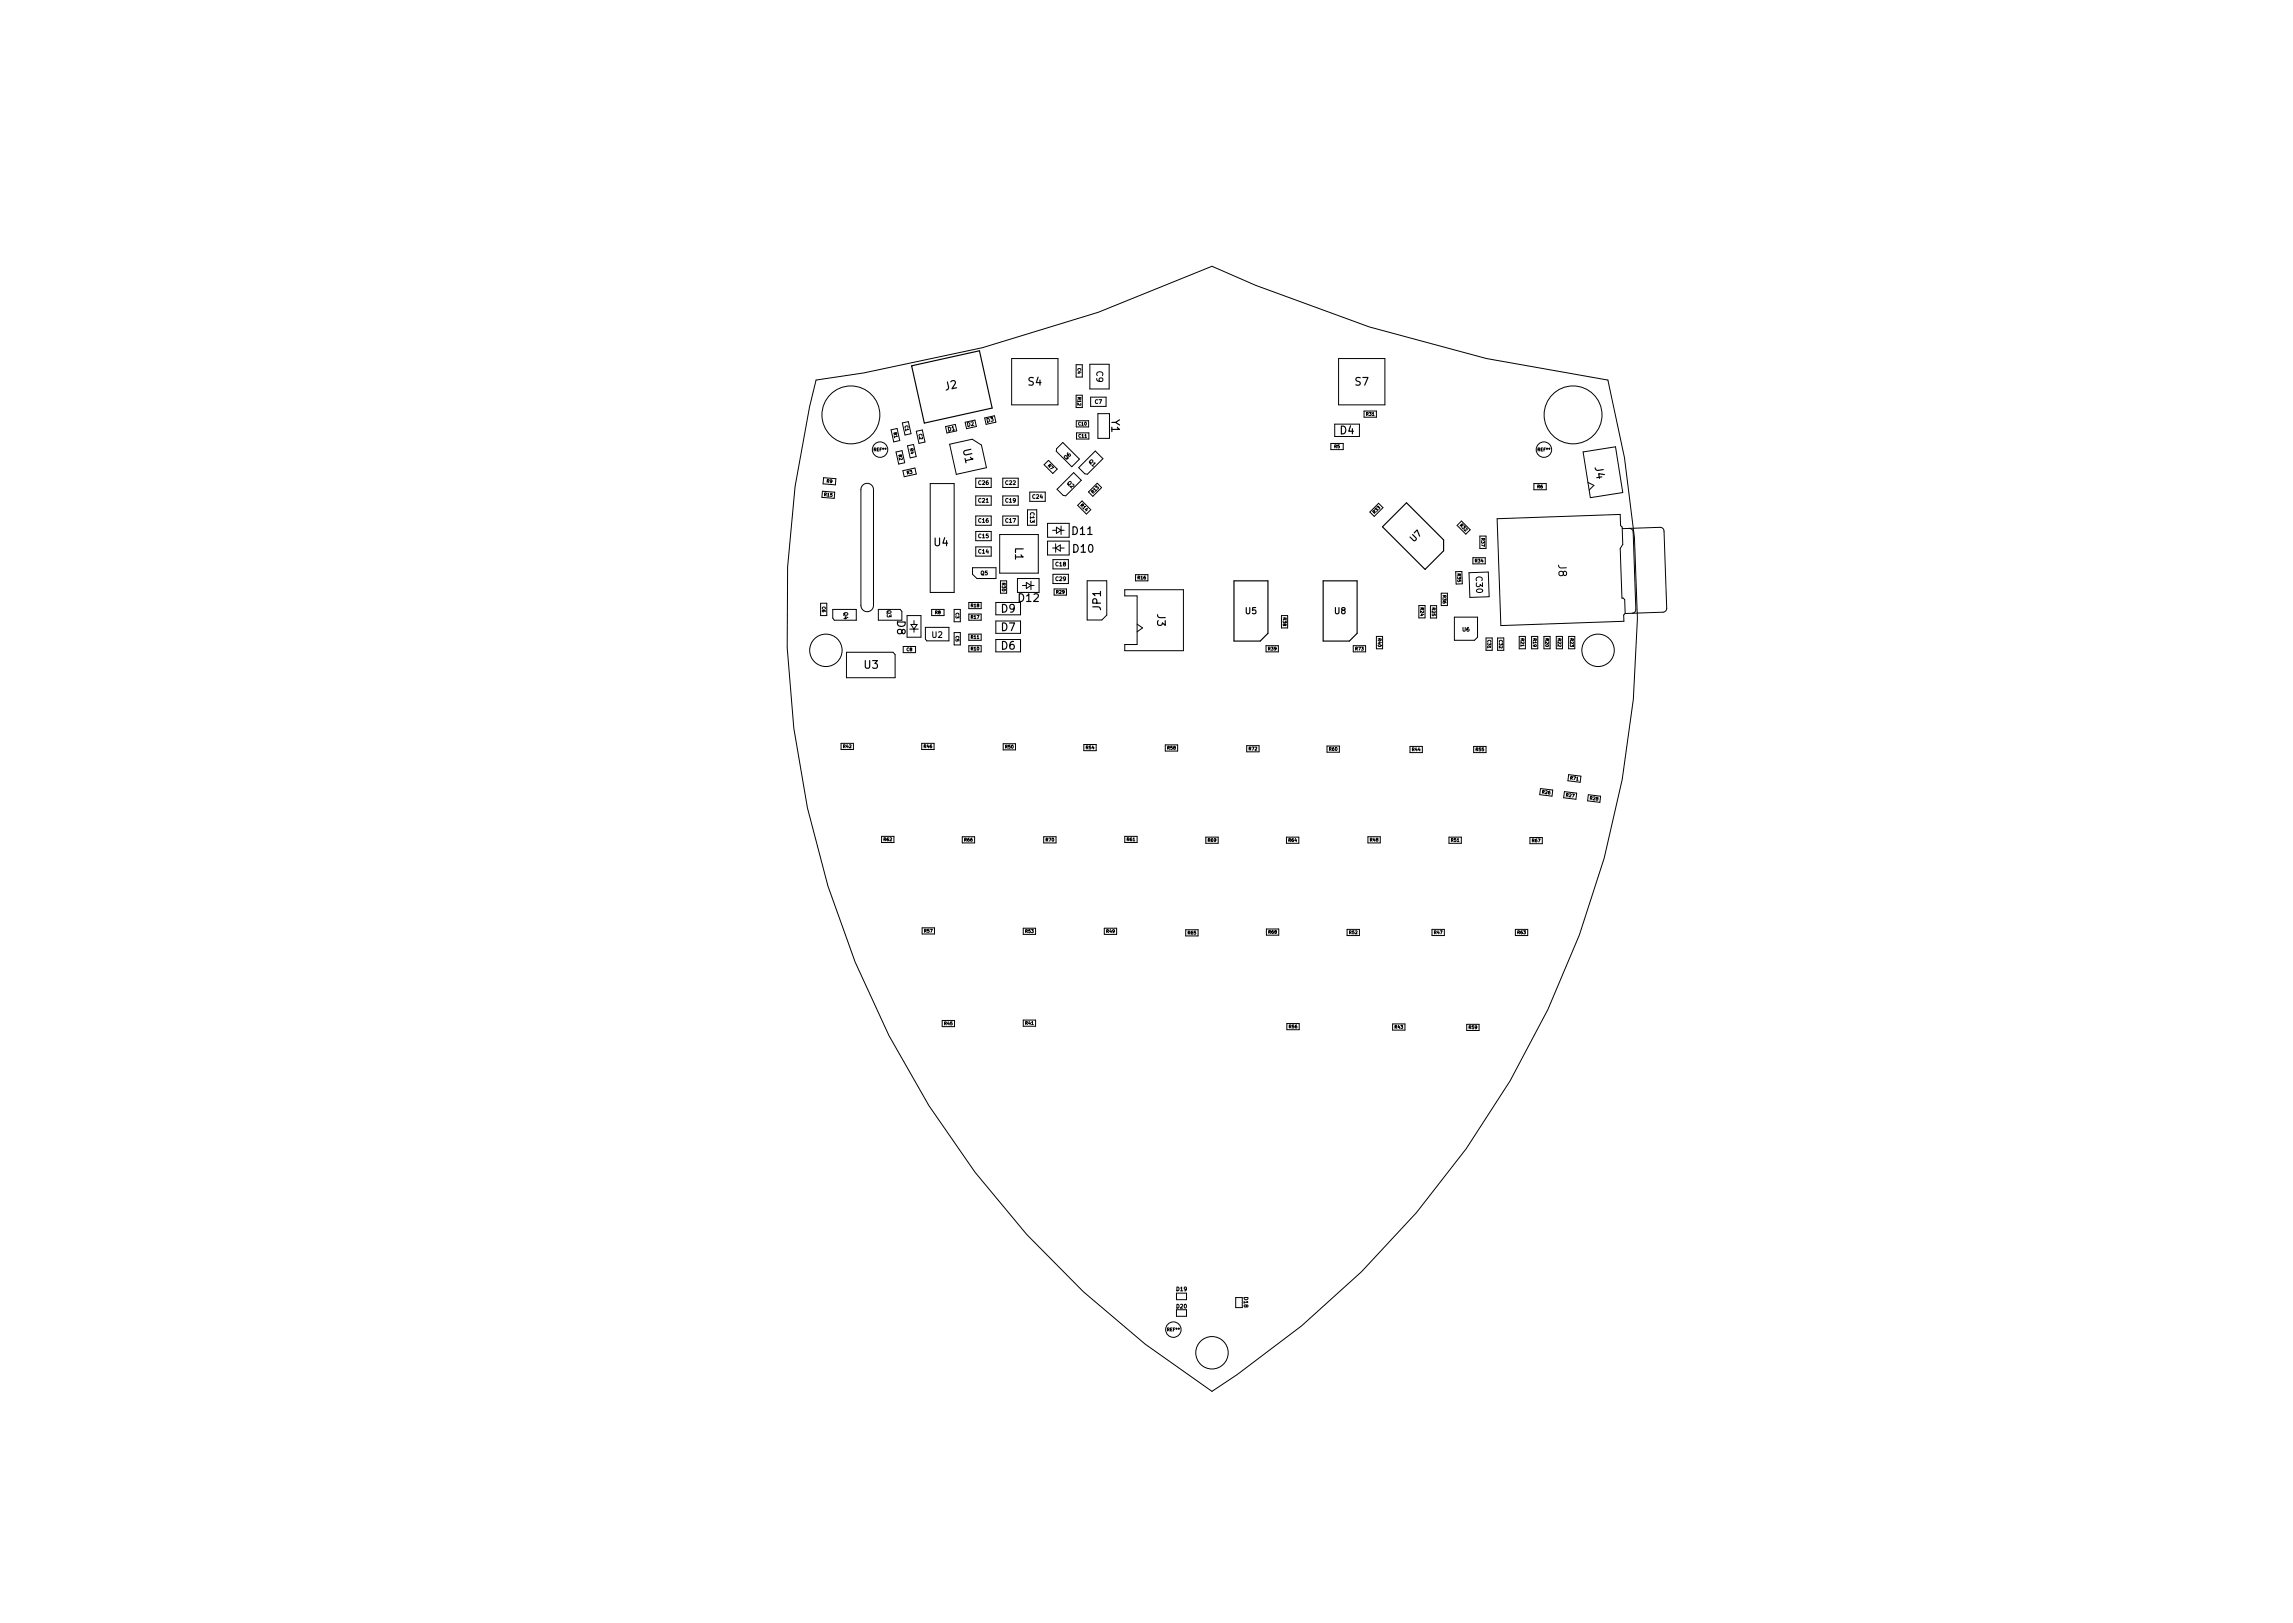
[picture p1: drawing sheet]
<svg xmlns="http://www.w3.org/2000/svg" width="297mm" height="210mm" viewBox="0 0 297 210" stroke-linecap="round" stroke-linejoin="round" font-family="sans-serif">
<defs><g id="words">
<g font-size="1.4">
<text x="122.5" y="50.6" transform="rotate(-12 122.5 50.6)">J2</text>
<text x="133.2" y="49.9">S4</text>
<text x="175.6" y="49.9">S7</text>
<text x="124.7" y="58.3" transform="rotate(78 124.7 58.3)">U1</text>
<text x="144" y="54.3" transform="rotate(90 144 54.3)">Y1</text>
<text x="173.6" y="56.2">D4</text>
<text x="206.6" y="60.6" transform="rotate(81 206.6 60.6)">J4</text>
<text x="121" y="70.7">U4</text>
<text x="131.5" y="70.9" transform="rotate(90 131.5 70.9)">L1</text>
<text x="138.9" y="69.3">D11</text>
<text x="139" y="71.6">D10</text>
<text x="132" y="78">D12</text>
<text x="201.9" y="73.2" transform="rotate(88 201.9 73.2)">J8</text>
<text x="116.2" y="80.4" transform="rotate(90 116.2 80.4)">D8</text>
<text x="129.7" y="79.3">D9</text>
<text x="129.7" y="81.7">D7</text>
<text x="142.6" y="79" transform="rotate(-90 142.6 79)">JP1</text>
<text x="149.9" y="79.6" transform="rotate(90 149.9 79.6)">J3</text>
<text x="112" y="86.6">U3</text>
<text x="129.7" y="84.1">D6</text>
</g>
<g font-size="1.1">
<text x="142" y="48.1" transform="rotate(90 142 48.1)">C9</text>
<text x="183.2" y="70.2" transform="rotate(-45 183.2 70.2)">U7</text>
<text x="191.2" y="74.7" transform="rotate(88 191.2 74.7)">C30</text>
<text x="161.3" y="79.5">U5</text>
<text x="172.9" y="79.5">U8</text>
</g>
<text font-size="1" x="120.7" y="82.6">U2</text>
<g font-size=".7">
<text x="141.8" y="52.3">C7</text>
<text x="122.9" y="55.9" transform="rotate(-12 122.9 55.9)">D1</text>
<text x="125.3" y="55.3" transform="rotate(-12 125.3 55.3)">D2</text>
<text x="127.9" y="54.7" transform="rotate(-12 127.9 54.7)">D3</text>
<text x="138.1" y="59.6" transform="rotate(-45 138.1 59.6)">Q6</text>
<text x="141" y="59.8" transform="rotate(45 141 59.8)">Q1</text>
<text x="126.8" y="62.8">C26</text>
<text x="126.8" y="65.1">C21</text>
<text x="130.3" y="62.8">C22</text>
<text x="130.3" y="65.1">C19</text>
<text x="133.8" y="64.6">C24</text>
<text x="138.2" y="62.6" transform="rotate(45 138.2 62.6)">Q2</text>
<text x="126.8" y="71.7">C14</text>
<text x="126.8" y="69.7">C15</text>
<text x="126.8" y="67.7">C16</text>
<text x="130.3" y="67.7">C17</text>
<text x="133.5" y="66.4" transform="rotate(90 133.5 66.4)">C13</text>
<text x="127" y="74.5">Q5</text>
<text x="136.8" y="73.3">C18</text>
<text x="136.8" y="75.2">C29</text>
<text x="109.3" y="79.3" transform="rotate(90 109.3 79.3)">Q4</text>
<text x="114.9" y="79.1" transform="rotate(90 114.9 79.1)">Q3</text>
<text x="189.5" y="81.8">U6</text>
<text x="152.4" y="167.2">D19</text>
<text x="152.4" y="169.5">D20</text>
<text x="161.1" y="168.1" transform="rotate(90 161.1 168.1)">D18</text>
</g>
<g font-size=".6">
<text x="139.6" y="47.7" transform="rotate(90 139.6 47.7)">C4</text>
<text x="139.6" y="51.5" transform="rotate(90 139.6 51.5)">R12</text>
<text x="177" y="53.8">R31</text>
<text x="113.2" y="58.4">REF**</text>
<text x="115.7" y="56.1" transform="rotate(78 115.7 56.1)">R1</text>
<text x="116.4" y="58.9" transform="rotate(78 116.4 58.9)">R2</text>
<text x="117.2" y="55.2" transform="rotate(78 117.2 55.2)">C1</text>
<text x="117.9" y="58.1" transform="rotate(78 117.9 58.1)">R4</text>
<text x="119" y="56.3" transform="rotate(78 119 56.3)">C2</text>
<text x="139.7" y="55.1">C10</text>
<text x="139.7" y="56.7">C11</text>
<text x="172.8" y="58">R5</text>
<text x="199.2" y="58.4">REF**</text>
<text x="106.8" y="64.3" transform="rotate(5 106.8 64.3)">R15</text>
<text x="107.1" y="62.5" transform="rotate(5 107.1 62.5)">R9</text>
<text x="117.5" y="61.5" transform="rotate(-12 117.5 61.5)">R3</text>
<text x="135.7" y="60.4" transform="rotate(45 135.7 60.4)">R7</text>
<text x="139.9" y="65.5" transform="rotate(45 139.9 65.5)">R14</text>
<text x="141.6" y="64" transform="rotate(-45 141.6 64)">R13</text>
<text x="199.1" y="63.2">R6</text>
<text x="178.1" y="66.6" transform="rotate(-45 178.1 66.6)">R33</text>
<text x="189.1" y="68.1" transform="rotate(45 189.1 68.1)">R32</text>
<text x="191.9" y="69.7" transform="rotate(90 191.9 69.7)">R37</text>
<text x="129.8" y="75.5" transform="rotate(90 129.8 75.5)">R30</text>
<text x="136.8" y="76.9">R29</text>
<text x="147.4" y="75">R16</text>
<text x="186.9" y="77.1" transform="rotate(90 186.9 77.1)">R36</text>
<text x="188.8" y="74.3" transform="rotate(88 188.8 74.3)">R35</text>
<text x="191.1" y="72.8">R34</text>
<text x="106.5" y="78.6" transform="rotate(90 106.5 78.6)">C6</text>
<text x="121.1" y="79.5">R8</text>
<text x="123.8" y="79.4" transform="rotate(90 123.8 79.4)">C3</text>
<text x="123.8" y="82.4" transform="rotate(90 123.8 82.4)">C5</text>
<text x="125.8" y="82.7">R11</text>
<text x="125.8" y="80.1">R17</text>
<text x="125.8" y="78.6">R18</text>
<text x="166.2" y="80" transform="rotate(90 166.2 80)">R38</text>
<text x="178.5" y="82.7" transform="rotate(90 178.5 82.7)">R40</text>
<text x="184" y="78.7" transform="rotate(90 184 78.7)">R24</text>
<text x="185.5" y="78.8" transform="rotate(90 185.5 78.8)">R25</text>
<text x="192.7" y="82.9" transform="rotate(90 192.7 82.9)">C31</text>
<text x="194.2" y="82.9" transform="rotate(90 194.2 82.9)">C32</text>
<text x="197" y="82.7" transform="rotate(90 197 82.7)">R21</text>
<text x="198.6" y="82.7" transform="rotate(90 198.6 82.7)">R19</text>
<text x="200.2" y="82.7" transform="rotate(90 200.2 82.7)">R20</text>
<text x="201.8" y="82.7" transform="rotate(90 201.8 82.7)">R22</text>
<text x="203.4" y="82.7" transform="rotate(90 203.4 82.7)">R23</text>
<text x="117.4" y="84.3">C8</text>
<text x="125.8" y="84.2">R10</text>
<text x="164.3" y="84.2">R39</text>
<text x="175.6" y="84.2">R73</text>
<text x="109.2" y="96.9">R42</text>
<text x="119.7" y="96.9">R46</text>
<text x="130.2" y="96.9">R50</text>
<text x="140.7" y="97">R54</text>
<text x="151.2" y="97.1">R58</text>
<text x="161.8" y="97.2">R72</text>
<text x="172.2" y="97.2">R60</text>
<text x="182.9" y="97.3">R44</text>
<text x="191.2" y="97.3">R55</text>
<text x="203.4" y="101" transform="rotate(7 203.4 101)">R71</text>
<text x="199.8" y="102.8" transform="rotate(7 199.8 102.8)">R26</text>
<text x="202.9" y="103.2" transform="rotate(7 202.9 103.2)">R27</text>
<text x="206" y="103.6" transform="rotate(7 206 103.6)">R28</text>
<text x="114.5" y="108.9">R62</text>
<text x="124.9" y="109">R66</text>
<text x="135.5" y="109">R70</text>
<text x="146" y="108.9">R61</text>
<text x="156.5" y="109">R69</text>
<text x="166.9" y="109">R64</text>
<text x="177.5" y="109">R48</text>
<text x="188" y="109">R51</text>
<text x="198.5" y="109.1">R67</text>
<text x="119.7" y="120.8">R57</text>
<text x="132.8" y="120.8">R53</text>
<text x="143.3" y="120.8">R49</text>
<text x="153.9" y="121">R65</text>
<text x="164.3" y="120.9">R68</text>
<text x="174.8" y="121">R52</text>
<text x="185.8" y="121">R47</text>
<text x="196.6" y="121">R63</text>
<text x="122.3" y="132.8">R45</text>
<text x="132.8" y="132.7">R41</text>
<text x="167" y="133.2">R56</text>
<text x="180.7" y="133.2">R43</text>
<text x="190.3" y="133.3">R59</text>
<text x="151.2" y="172.4">REF**</text>
</g>
</g></defs>
<g fill="none" stroke="#000" stroke-width=".13">
<path d="M105.7 49.2l6.2-.9 15.4-3.3 15-4.5 14.7-6 5.6 2.5 14.8 5.4 15.2 4 15.7 2.8 2.1 10.1 1.3 10.4 .4 10.4-.5 10.5-1.5 10.4-2.3 10.2-3.2 9.9-4.1 9.7-4.9 9.2-5.7 8.8-6.4 8.3-7.1 7.6-7.8 7.1-8.3 6.3-3.3 2.1-8.7-6.1-7.9-6.8-7.4-7.4-6.7-8-6-8.7-5.1-9-4.4-9.6-3.5-9.8-2.7-10.1-1.8-10.4-.8-10.4v-10.5l1-10.4 1.9-10.3zM115.4 55.7l.8-.2 .4 1.6-.8 .1zM116.1 58.6l.8-.2 .3 1.5-.8 .2zM116.9 54.8l.8-.2 .3 1.6-.8 .2zM117.6 57.8l.7-.2 .4 1.5-.8 .2zM118.7 55.9l.8-.2 .3 1.6-.8 .1zM122.5 55.3l1.3-.3 .1 .8-1.2 .3zM123 57.5l2.9-.6 1.2 .8 .7 2.9-3.9 .9zM125 54.7l1.3-.3 .2 .9-1.3 .2zM127.6 54.1l1.2-.2 .2 .8-1.3 .3zM131.1 46.4h6v6h-6zM135.8 59.6l1.2 1.2-.6 .5-1.1-1.1z"/>
<path d="M136.9 58.1l.8-.8 2.1 2.2-1 1-2-2zM139.4 47.2h.8v1.6h-.8zM139.4 51.2h.8v1.6h-.8zM139.4 54.5h1.6v.8h-1.6zM139.5 56.1h1.6v.8h-1.6zM141.2 47.2h2.5v3.2h-2.5zM141.3 51.4h2v1.2h-2zM142.2 53.6h1.5v3.2h-1.5zM172.4 57.4h1.6v.8h-1.6zM172.9 54.9h3.2v1.6h-3.2zM173.4 46.4h6v6h-6zM176.7 53.2h1.6v.8h-1.6z"/>
<path d="M205.1 58.5l4.2-.6 .9 5.9-4.2 .7zM106.3 78.1h.8v1.6h-.8zM106.5 63.6l1.6 .2v.8l-1.6-.2zM106.7 61.9l1.6 .1-.1 .8-1.6-.1zM107.9 78.9h3v1.4h-2.8l-.2-.2zM111.8 62.9a.81 .81 0 0 1 .8-.2 .81 .81 0 0 1 .6 .7v15a.81 .81 0 0 1-.9 .8 .81 .81 0 0 1-.8-.8v-15zM113.8 78.9h2.8l.2 .3v1.1h-3zM117 61l1.5-.4 .2 .8-1.6 .4zM117.5 79.7h1.8v2.8h-1.8zM120.5 62.6h3.1v14.1h-3.1zM120.7 78.9h1.6v.8h-1.6zM123.6 78.9h.8v1.6h-.8z"/>
<path d="M125.5 79.5h1.6v.8h-1.6zM125.5 78h1.6v.8h-1.6zM126.4 61.9h2v1.2h-2zM126.4 64.2h2v1.2h-2zM126.4 66.8h2v1.2h-2zM126.4 68.8h2v1.2h-2zM126.4 70.8h2v1.2h-2zM129 78h3.2v1.6h-3.2zM129 74.9h-2.4l-.6-.5v-.9h3v1.4M129.5 69.2h5v5h-5zM129.6 75.2h.8v1.6h-.8zM129.9 61.9h2v1.2h-2z"/>
<path d="M129.9 64.2h2v1.2h-2zM129.9 66.8h2v1.2h-2zM131.8 74.9h2.8v1.8h-2.8zM132.5 75.8h.5M133 75.4l.6 .4-.6 .4zM133.1 66h1.2v2h-1.2zM133.4 63.7h2v1.2h-2zM133.6 75.8h.4M133.6 75.3v1.1M135.7 67.8h2.8v1.8h-2.8zM135.7 70.1h2.8v1.8h-2.8zM136.4 68.7h.5"/>
<path d="M136.4 71h.4M136.4 72.5h2v1.2h-2zM136.4 74.4h2v1.2h-2zM136.6 76.3h1.6v.8h-1.6zM136.8 70.4v1.1M136.8 71l.6-.4v.8zM136.9 68.3l.6 .4-.6 .4zM136.9 63.4l2.2-2.2 1 1-2 2h-.4zM137.4 71h.5M137.5 68.7h.4M137.5 68.1v1.1M139.7 60.6l2.2-2.2 1 1-2 2h-.4z"/>
<path d="M140.2 64.9l1.1 1.1-.6 .6-1.1-1.1zM140.8 75.2h2.6v4.5l-.7 .6h-1.9zM141 63.7l1.1-1.1 .6 .6-1.1 1.1zM145.7 76.4h7.6v7.9h-7.6v-.8h1.6v-6.3h-1.6zM147.1 74.4h1.6v.8h-1.6zM166 79.7h.8v1.6h-.8zM178.6 65.2l.6 .6-1.2 1.1-.5-.6zM183.8 78.4h.8v1.6h-.8zM185.3 78.5h.8v1.6h-.8zM186.7 76.8h.8v1.6h-.8zM188.4 79.9h3v2.6l-.4 .4h-2.6zM188.6 74.1l.8-.1v1.6l-.8 .1z"/>
<path d="M188.8 68.1l.5-.6 1.2 1.1-.6 .6zM190.3 74.2l2.5-.1 .1 3.2-2.5 .1zM190.8 72.2h1.6v.8h-1.6zM191.7 69.4h.8v1.6h-.8zM193.9 67.2l16-.6v1.5l.2 .2 .1 2.2-.3 .6 .2 6.4h.2l.2 .2v1.8l-.2 .2 .1 .8-16 .5zM198.7 62.6h1.6v.8h-1.6zM205.7 62.5l.8 .4-.6 .6M210.1 68.5l4.9-.2a.5 .5 0 0 1 .6 .5l.3 10a.5 .5 0 0 1-.5 .5l-4.9 .2M211 68.5a.5 .5 0 0 1 .6 .4l.3 10a.5 .5 0 0 1-.5 .5M109 96.3h1.6v.8h-1.6zM109.7 84.5h6l.3 .3v3h-6.3zM117 83.7h1.6v.8h-1.6z"/>
<path d="M117.9 81.5h1.1M118 80.9h.8l-.4 .6zM118.4 80.4v.5M118.4 81.5v.4M119.4 96.3h1.6v.8h-1.6zM119.9 81.3h3v1.7h-2.8l-.2-.2zM123.6 81.9h.8v1.6h-.8zM125.5 83.6h1.6v.8h-1.6zM125.5 82.1h1.6v.8h-1.6zM129 82.8h3.2v1.6h-3.2zM129 80.4h3.2v1.6h-3.2zM130 96.3h1.6v.8h-1.6z"/>
<path d="M140.4 96.4h1.6v.8h-1.6zM147.3 80.8l.7 .5-.7 .5M151 96.5h1.6v.8h-1.6zM161.5 96.6h1.6v.8h-1.6zM164 83.6h1.6v.8h-1.6zM171.9 96.6h1.6v.8h-1.6zM175.3 83.6h1.6v.8h-1.6zM178.3 82.4h.8v1.6h-.8zM182.7 96.7h1.6v.8h-1.6zM190.9 96.7h1.6v.8h-1.6zM192.5 82.6h.8v1.6h-.8zM194 82.6h.8v1.6h-.8z"/>
<path d="M196.8 82.4h.8v1.6h-.8zM198.4 82.4h.8v1.6h-.8zM200 82.4h.8v1.6h-.8zM201.6 82.4h.8v1.6h-.8zM203.2 82.4h.8v1.6h-.8zM114.2 108.3h1.6v.8h-1.6zM124.7 108.4h1.6v.8h-1.6zM135.2 108.4h1.6v.8h-1.6zM145.7 108.3h1.6v.8h-1.6zM156.2 108.4h1.6v.8h-1.6zM166.7 108.4h1.6v.8h-1.6zM177.2 108.4h1.6v.8h-1.6z"/>
<path d="M187.7 108.4h1.6v.8h-1.6zM198.2 108.5h1.6v.8h-1.6zM199.6 102.2l1.5 .1-.1 .8-1.5-.2zM202.7 102.6l1.5 .1-.1 .8-1.5-.2zM203.2 100.4l1.6 .1-.1 .8-1.6-.2zM205.8 103l1.5 .1-.1 .8-1.5-.2zM119.5 120.2h1.6v.8h-1.6zM122.1 132.2h1.6v.8h-1.6zM132.6 132.1h1.6v.8h-1.6zM132.6 120.2h1.6v.8h-1.6zM143.1 120.2h1.6v.8h-1.6zM153.6 120.4h1.6v.8h-1.6z"/>
<path d="M164.1 120.3h1.6v.8h-1.6zM166.7 132.6h1.6v.8h-1.6zM174.5 120.4h1.6v.8h-1.6zM180.4 132.6h1.6v.8h-1.6zM185.5 120.4h1.6v.8h-1.6zM190 132.7h1.6v.8h-1.6zM196.3 120.4h1.6v.8h-1.6zM152.4 167.5h1.3v.9h-1.3zM152.4 169.7h1.3v.8h-1.3zM160.1 168.1h.8v1.3h-.8z"/>
<circle cx="110.2" cy="53.7" r="3.7"/>
<circle cx="114" cy="58.2" r="1"/>
<circle cx="200" cy="58.2" r="1"/>
<circle cx="203.8" cy="53.7" r="3.7"/>
<circle cx="107" cy="84.2" r="2.1"/>
<circle cx="207" cy="84.2" r="2.1"/>
<circle cx="152" cy="172.2" r="1"/>
<circle cx="157" cy="175.2" r="2.1"/>
</g>
<path d="M118.1 47.4l8.8-2 1.6 7.5-8.8 1.9zM159.9 75.2h4.4v6.8l-1 1h-3.4zM171.4 75.2h4.4v6.8l-1 1h-3.4zM182.2 65.1l4.8 4.8v1.5l-2.4 2.4-5.5-5.6z" fill="none" stroke="#000" stroke-width=".15"/>
<use href="#words"/>
</svg>
